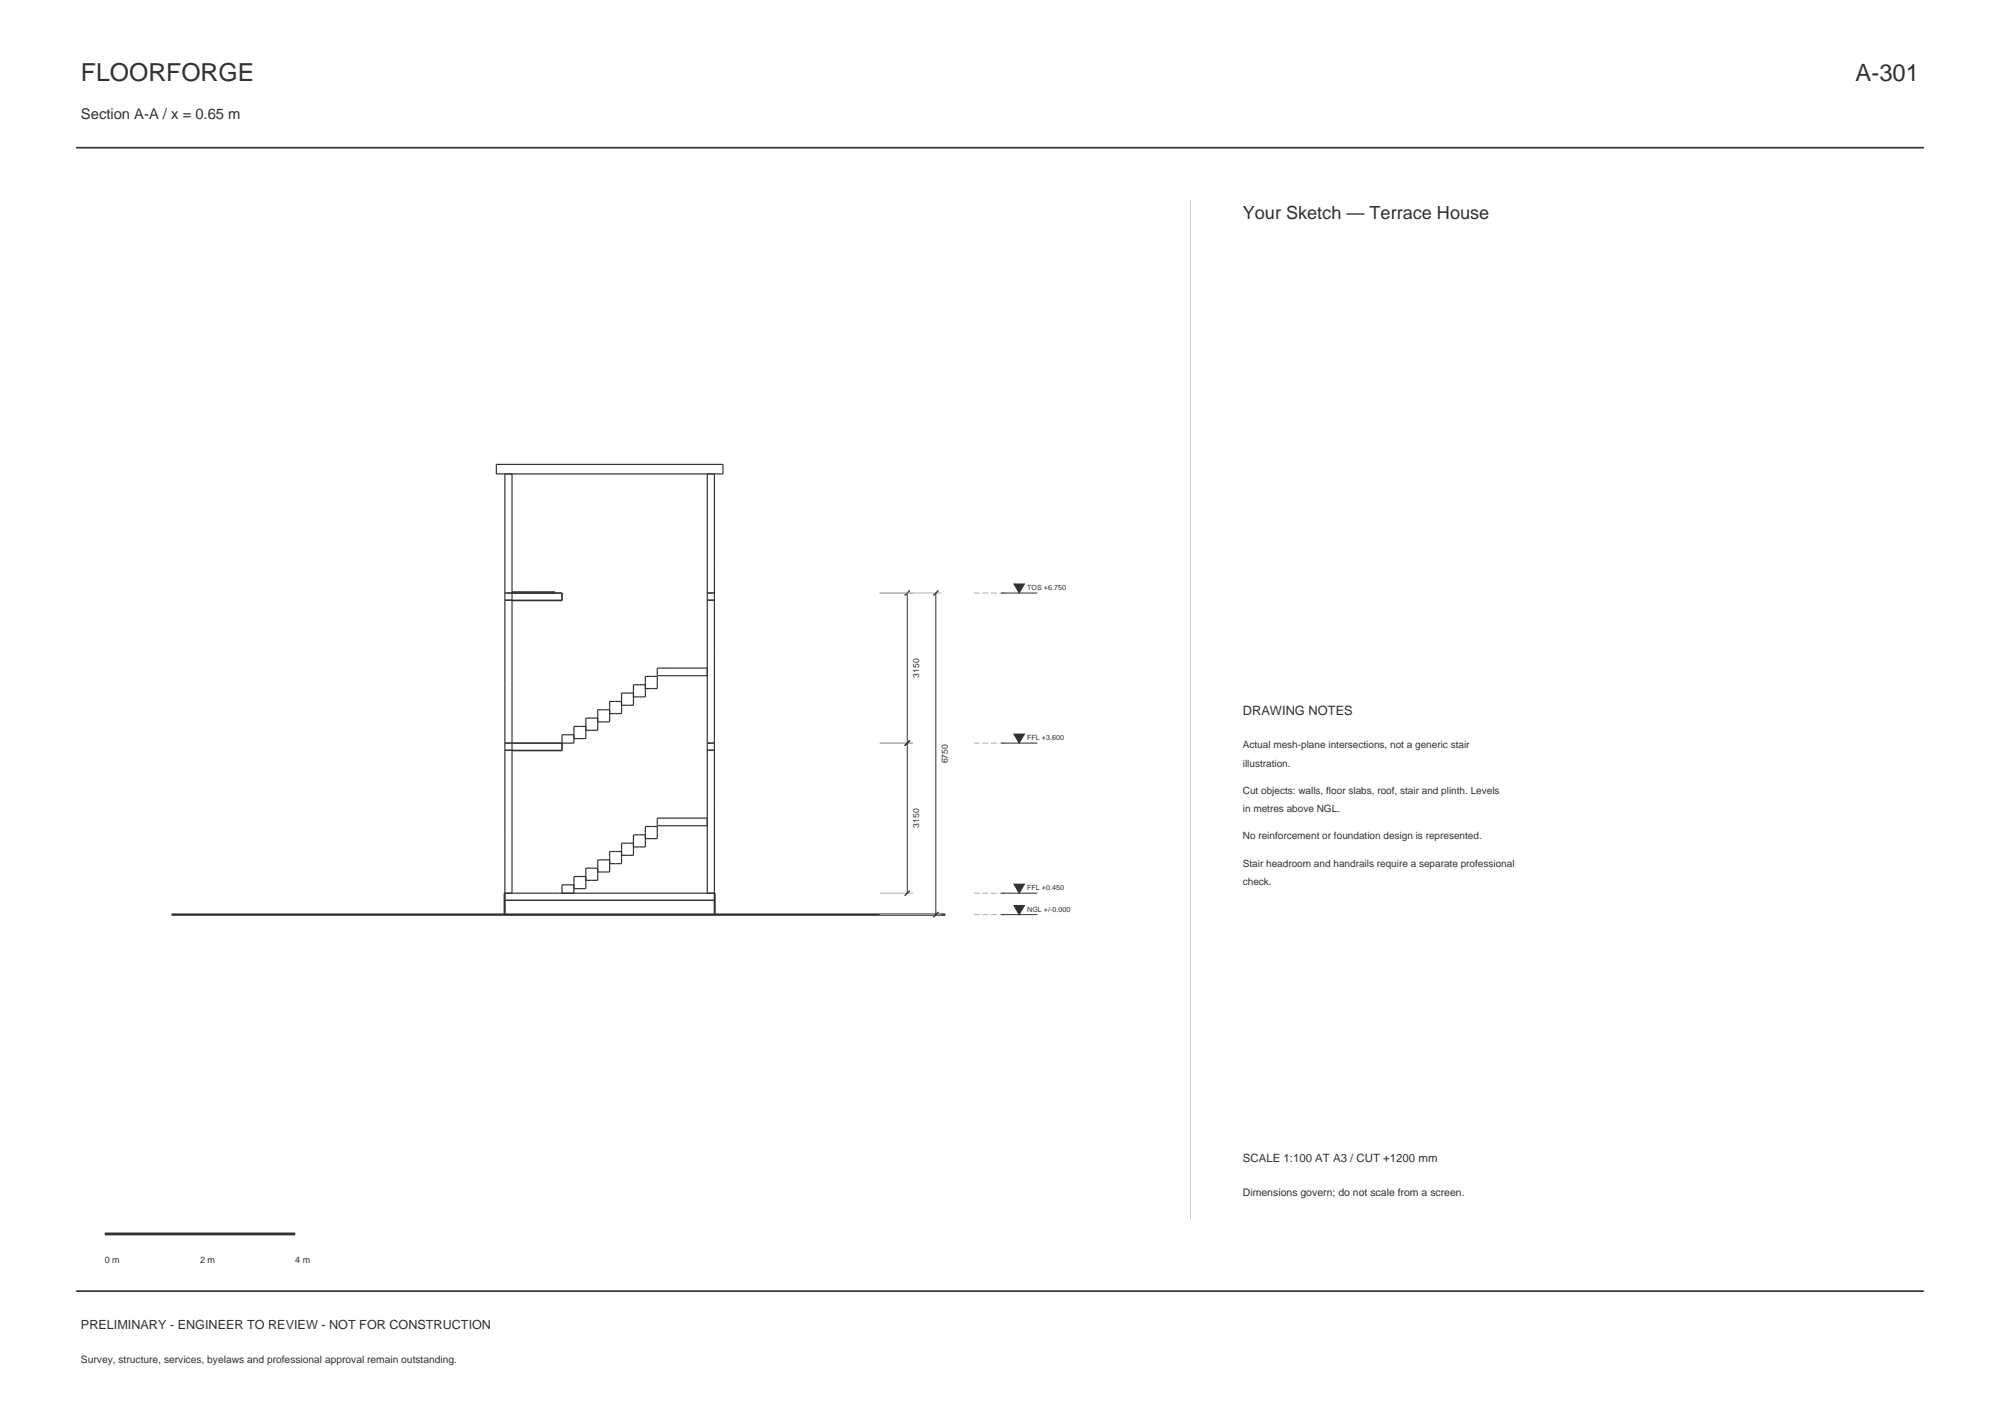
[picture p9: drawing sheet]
<svg xmlns="http://www.w3.org/2000/svg" width="420mm" height="297mm" viewBox="0 0 420 297" stroke-linecap="round" stroke-linejoin="round" font-family="sans-serif">
<defs><g id="words">
<text font-size="5.2" fill="#25372f" x="17" y="17">FLOORFORGE</text>
<text font-size="5" fill="#25372f" x="389.7" y="17">A-301</text>
<text font-size="3.8" fill="#25372f" x="261" y="46">Your Sketch — Terrace House</text>
<text font-size="3.1" fill="#25372f" x="17" y="25">Section A-A / x = 0.65 m</text>
<text font-size="2.7" fill="#25372f" x="261" y="150">DRAWING NOTES</text>
<text font-size="2.6" fill="#25372f" x="17" y="279">PRELIMINARY - ENGINEER TO REVIEW - NOT FOR CONSTRUCTION</text>
<text font-size="2.4" fill="#25372f" x="261" y="244">SCALE 1:100 AT A3 / CUT +1200 mm</text>
<text font-size="2.2" fill="#25372f" x="261" y="251">Dimensions govern; do not scale from a screen.</text>
<g font-size="2.1" fill="#25372f">
<text x="261" y="157">Actual mesh-plane intersections, not a generic stair</text>
<text x="261" y="160.9">illustration.</text>
<text x="261" y="166.6">Cut objects: walls, floor slabs, roof, stair and plinth. Levels</text>
<text x="261" y="170.5">in metres above NGL.</text>
<text x="261" y="176.2">No reinforcement or foundation design is represented.</text>
<text x="261" y="181.9">Stair headroom and handrails require a separate professional</text>
<text x="261" y="185.8">check.</text>
<text x="17" y="286">Survey, structure, services, byelaws and professional approval remain outstanding.</text>
</g>
<g font-size="1.9" fill="#25372f">
<text x="22" y="265">0 m</text>
<text x="42" y="265">2 m</text>
<text x="62" y="265">4 m</text>
</g>
<g font-size="1.8" fill="#25372f">
<text x="193" y="142.2" transform="rotate(-90 193 142.2)">3150</text>
<text x="199" y="160.2" transform="rotate(-90 199 160.2)">6750</text>
<text x="193" y="173.7" transform="rotate(-90 193 173.7)">3150</text>
</g>
<g font-size="1.5" fill="#25372f">
<text x="215.7" y="123.9">TOS +6.750</text>
<text x="215.7" y="155.4">FFL +3.600</text>
<text x="215.7" y="191.4">NGL +/-0.000</text>
<text x="215.7" y="186.9">FFL +0.450</text>
</g>
</g></defs>
<path d="M16 31h388M16 271h388" fill="none" stroke="#25372f" stroke-width=".35"/>
<g fill="none" stroke="#25372f" stroke-width=".25">
<path d="M104.2 97.5h47.6v2h-47.6zM106 99.5v92.5M107.5 99.5v88M148.5 99.5v88M150 99.5v92.5M106 124.5h12v1.6h-10.5M106 126h12M107.5 124.2h9v.3M148.5 124.5h1.5M148.5 126h1.5M106 157.5h12M120.5 154.2h-2.5v3.4h-10.5"/>
<path d="M123 152.5h-2.5v3.5h-14.5M125.5 150.7h-2.5v4.3h-2.5M128 149h-2.5v4.3h-2.5M130.5 147.2h-2.5v4.3h-2.5M133 145.5h-2.5v4.3h-2.5M135.5 143.7h-2.5v4.3h-2.5M135.5 144.5h2.5v-2.5h-2.5v4.3h-2.5M148.5 156h1.5M148.5 157.5h1.5M148.5 140.2h-10.5v1.6h10.5M130.5 178.7h-2.5v4.3h-2.5M133 177h-2.5v4.3h-2.5"/>
<path d="M135.5 175.2h-2.5v4.3h-2.5M135.5 176h2.5v-2.5h-2.5v4.3h-2.5M148.5 171.7h-10.5v1.6h10.5M105.9 187.5h44.3v4.5h-44.3zM106 189h44M120.5 185.7h-2.5v1.8M123 184h-2.5v3.5M125.5 182.2h-2.5v4.3h-2.5M128 180.5h-2.5v4.3h-2.5"/>
</g>
<path d="M36 192h162.5" fill="none" stroke="#25372f" stroke-width=".5"/>
<path d="M184.7 124.5h13M184.7 156h7M184.7 187.5h7M184.7 192h13" fill="none" stroke="#a8afa4" stroke-width=".21"/>
<path d="M190.5 124.5v63M196.5 124.5v67.5M210.2 124.5h7.6M210.2 156h7.6M210.2 192h7.6M210.2 187.5h7.6" fill="none" stroke="#25372f" stroke-width=".21"/>
<path d="M191.1 123.9l-1.1 1.1M197.1 123.9l-1.1 1.1M191.1 155.4l-1.1 1.1M191.1 186.9l-1.1 1.1M197.1 191.4l-1.1 1.1" fill="none" stroke="#25372f" stroke-width=".28"/>
<path d="M204.5 124.5h7M204.5 156h7M204.5 192h7M204.5 187.5h7" fill="none" stroke="#a8afa4" stroke-width=".21" stroke-dasharray="1.2 .6" stroke-linecap="butt"/>
<g fill="#25372f" stroke="#25372f" stroke-width=".21">
<path d="M212.9 190.1h2.2l-1.1 1.9z"/>
<path d="M212.9 185.6h2.2l-1.1 1.9z"/>
<path d="M212.9 154.1h2.2l-1.1 1.9z"/>
<path d="M212.9 122.6h2.2l-1.1 1.9z"/>
</g>
<path d="M250 42v214" fill="none" stroke="#c9d0c7" stroke-width=".21"/>
<path d="M22 259h40" fill="none" stroke="#25372f" stroke-width=".6"/>
<use href="#words"/>
</svg>
